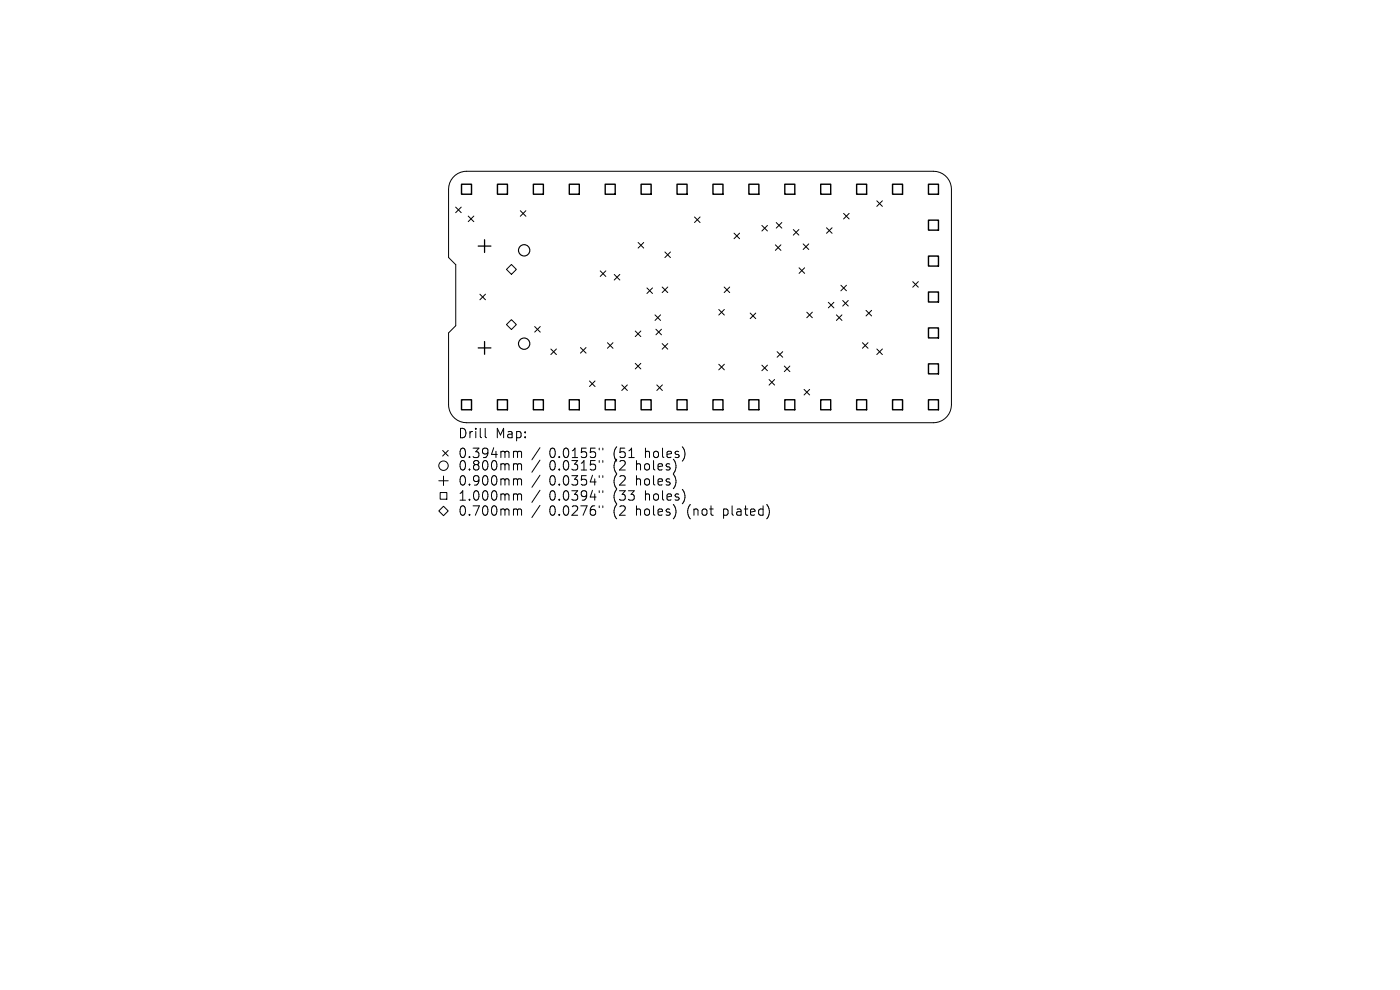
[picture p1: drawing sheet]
<svg xmlns="http://www.w3.org/2000/svg" width="297mm" height="210mm" viewBox="0 0 297 210" stroke-linecap="round" stroke-linejoin="round" font-family="sans-serif">
<defs><g id="words">
<g font-size="2.8">
<text x="97.1" y="93.2">Drill</text>
<text x="105.1" y="93.2">Map:</text>
<text x="97.1" y="97.4">0.394mm</text>
<text x="97.1" y="100.1">0.800mm</text>
<text x="116.5" y="97.4">0.0155&quot;</text>
<text x="116.5" y="100.1">0.0315&quot;</text>
<text x="130.3" y="97.4">(51</text>
<text x="130.3" y="100.1">(2</text>
<text x="135.2" y="100.1">holes)</text>
<text x="137.1" y="97.4">holes)</text>
<text x="97.1" y="103.3">0.900mm</text>
<text x="97.1" y="106.5">1.000mm</text>
<text x="116.5" y="103.3">0.0354&quot;</text>
<text x="116.5" y="106.5">0.0394&quot;</text>
<text x="130.3" y="103.3">(2</text>
<text x="130.3" y="106.5">(33</text>
<text x="135.2" y="103.3">holes)</text>
<text x="137.1" y="106.5">holes)</text>
<text x="97.1" y="109.7">0.700mm</text>
<text x="116.5" y="109.7">0.0276&quot;</text>
<text x="130.3" y="109.7">(2</text>
<text x="135.2" y="109.7">holes)</text>
<text x="146.3" y="109.7">(not</text>
<text x="154.1" y="109.7">plated)</text>
</g>
</g></defs>
<g fill="none" stroke="#000" stroke-width=".21">
<path d="M96.1 37.6a3.8 3.8 0 0 1 2.9-1.3h99a3.8 3.8 0 0 1 3.8 3.8v45.8a3.8 3.8 0 0 1-3.8 3.8h-99a3.8 3.8 0 0 1-3.8-3.8v-15.3l1.5-1.5v-13l-1.5-1.5v-14.5a3.8 3.8 0 0 1 .9-2.5zM96.7 43.9l1.1 1.2M97.8 43.9l-1.1 1.2M99.3 45.8l1.2 1.2M100.5 45.8l-1.2 1.2M107.4 57.2l1.1-1.1 1 1.1-1 1zM110.4 44.7l1.2 1.2M111.6 44.7l-1.2 1.2M127.3 57.5l1.2 1.1M128.5 57.5l-1.2 1.1M130.3 58.2l1.2 1.2M131.5 58.2l-1.2 1.2"/>
<path d="M135.4 51.4l1.2 1.2M136.6 51.4l-1.2 1.2M141.1 53.5l1.1 1.1M142.2 53.5l-1.1 1.1M147.3 46l1.2 1.2M148.5 46l-1.2 1.2M155.7 49.5l1.2 1.1M156.9 49.5l-1.2 1.1M161.6 47.8l1.2 1.2M162.8 47.8l-1.2 1.2M164.5 51.9l1.2 1.2M164.7 47.2l1.2 1.2"/>
<path d="M165.7 51.9l-1.2 1.2M165.9 47.2l-1.2 1.2M168.3 48.7l1.2 1.2M169.5 48.7l-1.2 1.2M169.5 56.8l1.2 1.2M170.4 51.7l1.2 1.2M170.7 56.8l-1.2 1.2M171.6 51.7l-1.2 1.2M175.3 48.3l1.2 1.2M176.5 48.3l-1.2 1.2M179 45.3l1.1 1.1M180.1 45.3l-1.1 1.1"/>
<path d="M186 42.6l1.2 1.2M187.2 42.6l-1.2 1.2M193.6 59.7l1.2 1.2M194.8 59.7l-1.2 1.2M101.8 62.4l1.2 1.2M103 62.4l-1.2 1.2M107.4 68.9l1.1-1.1 1 1.1-1 1zM113.4 69.3l1.2 1.2M114.6 69.3l-1.2 1.2M116.9 74l1.1 1.2M118 74l-1.1 1.2M123.1 73.7l1.2 1.2"/>
<path d="M124.3 73.7l-1.2 1.2M128.9 72.7l1.1 1.2M130 72.7l-1.1 1.2M134.8 70.2l1.1 1.2M134.8 77.1l1.1 1.2M135.9 70.2l-1.1 1.2M135.9 77.1l-1.1 1.2M137.2 61.1l1.2 1.2M138.4 61.1l-1.2 1.2M139 66.8l1.1 1.2M139.1 69.8l1.2 1.2M140.1 66.8l-1.1 1.2"/>
<path d="M140.3 69.8l-1.2 1.2M140.5 60.9l1.2 1.2M140.5 72.9l1.2 1.2M141.7 60.9l-1.2 1.2M141.7 72.9l-1.2 1.2M152.5 65.7l1.2 1.1M152.5 77.3l1.2 1.2M153.6 60.9l1.2 1.2M153.7 65.7l-1.2 1.1M153.7 77.3l-1.2 1.2M154.8 60.9l-1.2 1.2M159.2 66.4l1.1 1.2"/>
<path d="M160.3 66.4l-1.1 1.2M161.6 77.5l1.2 1.1M162.8 77.5l-1.2 1.1M164.9 74.6l1.1 1.2M166 74.6l-1.1 1.2M166.4 77.7l1.2 1.1M167.6 77.7l-1.2 1.1M171.2 66.2l1.1 1.2M172.3 66.2l-1.1 1.2M175.7 64.1l1.2 1.2M176.9 64.1l-1.2 1.2M177.4 66.8l1.2 1.2"/>
<path d="M178.4 60.5l1.2 1.2M178.6 66.8l-1.2 1.2M178.8 63.7l1.2 1.2M179.6 60.5l-1.2 1.2M180 63.7l-1.2 1.2M183 72.7l1.1 1.2M183.7 65.8l1.2 1.2M184.1 72.7l-1.1 1.2M184.9 65.8l-1.2 1.2M186 74l1.2 1.2M187.2 74l-1.2 1.2M93.9 95.6l1.2 1.1"/>
<path d="M95.1 95.6l-1.2 1.1M102.9 90.9v1.7l.3 .3M109.2 95.7l.5 .1 .1 .2M109.2 98.4h.3l.3 .3M109.8 96l.3-.3 .5 .1v1.3M109.8 96v1.1M109.8 98.7v1M109.8 98.7l.3-.3 .5 .1v1.2M114.6 95l-1.8 2.5M114.6 97.6l-1.8 2.6M125.1 80.8l1.1 1.2M126.2 80.8l-1.1 1.2"/>
<path d="M127.1 95.1v.3M127.1 97.7v.4M127.9 95.1v.3M127.9 97.7v.4M131.9 81.7l1.2 1.1M133.1 81.7l-1.2 1.1M139.3 81.7l1.2 1.1M140.5 81.7l-1.2 1.1M163.2 80.5l1.1 1.2M164.3 80.5l-1.1 1.2M170.6 82.6l1.2 1.2M171.8 82.6l-1.2 1.2"/>
<path d="M93.1 102h2M93.4 104.5h1.4v1.4h-1.4zM94.1 107.4l1 1-1 1-1-1zM94.1 101v2M109.2 101.6h.3l.3 .3M109.2 104.8h.3l.3 .3M109.2 108l.5 .1 .1 .2M109.8 101.9v1M109.8 105.1v1M109.8 108.3v1M109.8 101.9l.3-.3 .5 .1v1.2M109.8 105.1l.3-.3 .5 .1v1.2"/>
<path d="M109.8 108.3l.3-.3 .5 .1v1.2M114.6 100.8l-1.8 2.6M114.6 104l-1.8 2.6M114.6 107.2l-1.8 2.6M127.1 100.9v.4M127.1 104.1v.4M127.1 107.3v.4M127.9 100.9v.4M127.9 104.1v.4M127.9 107.3v.4"/>
<circle cx="94.1" cy="98.8" r="1"/>
</g>
<g fill="none" stroke="#000" stroke-width=".24">
<circle cx="111.2" cy="53.1" r="1.2"/>
<circle cx="111.2" cy="72.9" r="1.2"/>
</g>
<path d="M101.4 52.2h2.7M102.8 50.9v2.7M101.4 73.8h2.7M102.8 72.5v2.7" fill="none" stroke="#000" stroke-width=".27"/>
<g fill="none" stroke="#000" stroke-width=".3">
<path d="M97.9 39.1h2.1v2.1h-2.1zM105.5 39.1h2.2v2.1h-2.2zM113.2 39.1h2.1v2.1h-2.1zM120.8 39.1h2.1v2.1h-2.1zM128.4 39.1h2.1v2.1h-2.1zM136 39.1h2.1v2.1h-2.1zM143.6 39.1h2.2v2.1h-2.2zM151.3 39.1h2.1v2.1h-2.1zM158.9 39.1h2.1v2.1h-2.1zM166.5 39.1h2.1v2.1h-2.1zM174.1 39.1h2.1v2.1h-2.1zM181.7 39.1h2.2v2.1h-2.2z"/>
<path d="M189.4 39.1h2.1v2.1h-2.1zM197 39.1h2.1v2.1h-2.1zM197 46.7h2.1v2.1h-2.1zM197 54.3h2.1v2.1h-2.1zM197 61.9h2.1v2.2h-2.1zM197 69.6h2.1v2.1h-2.1zM197 77.2h2.1v2.1h-2.1zM97.9 84.8h2.1v2.1h-2.1zM105.5 84.8h2.2v2.1h-2.2zM113.2 84.8h2.1v2.1h-2.1zM120.8 84.8h2.1v2.1h-2.1zM128.4 84.8h2.1v2.1h-2.1z"/>
<path d="M136 84.8h2.1v2.1h-2.1zM143.6 84.8h2.2v2.1h-2.2zM151.3 84.8h2.1v2.1h-2.1zM158.9 84.8h2.1v2.1h-2.1zM166.5 84.8h2.1v2.1h-2.1zM174.1 84.8h2.1v2.1h-2.1zM181.7 84.8h2.2v2.1h-2.2zM189.4 84.8h2.1v2.1h-2.1zM197 84.8h2.1v2.1h-2.1z"/>
</g>
<use href="#words"/>
</svg>
